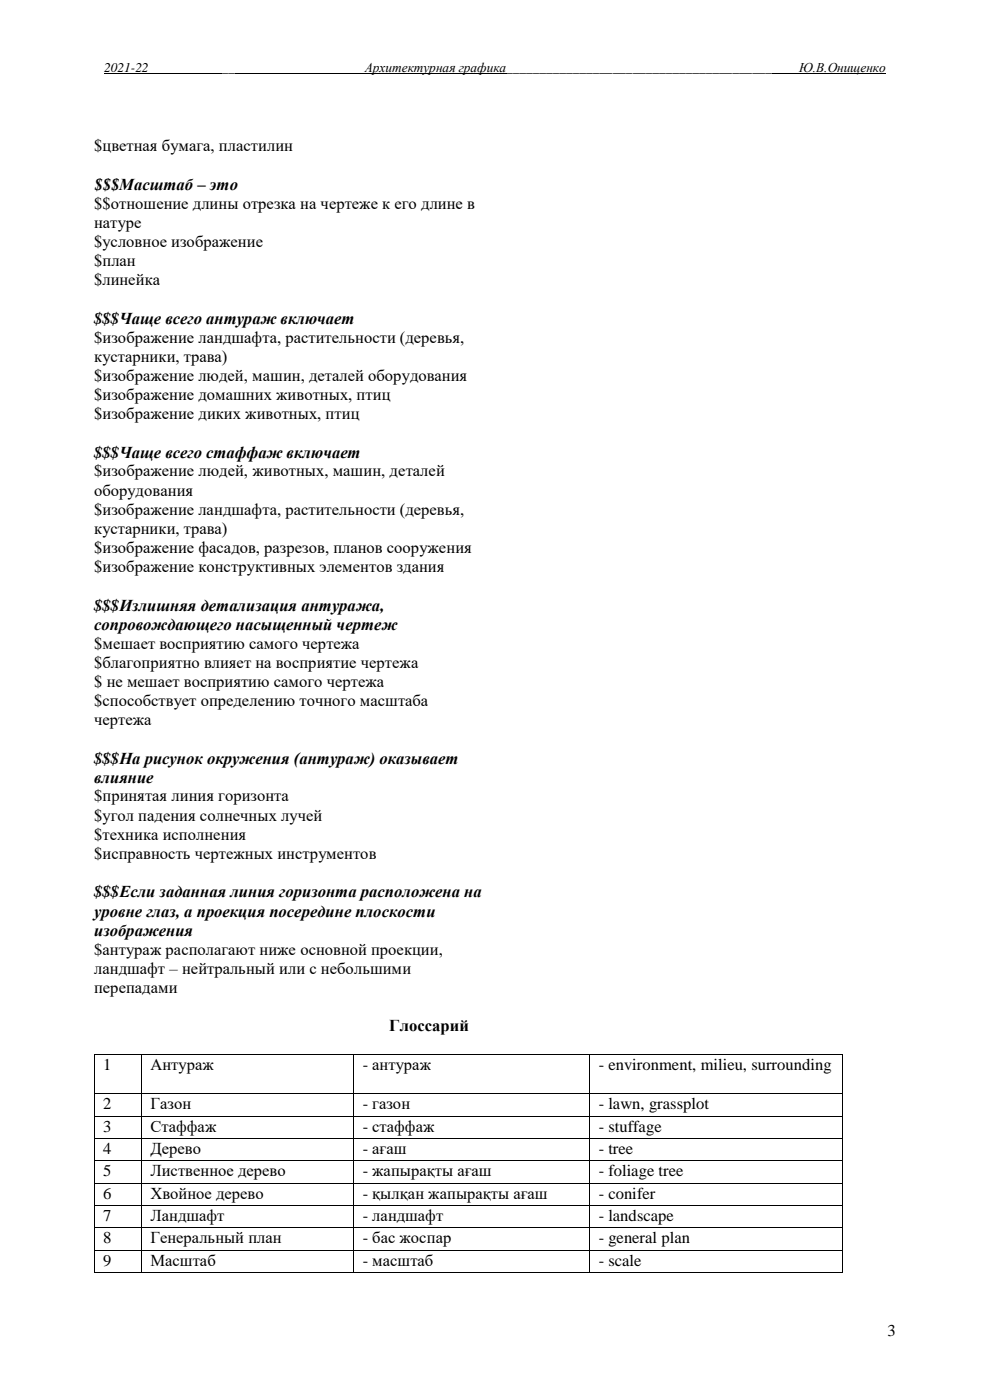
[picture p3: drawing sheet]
<svg xmlns="http://www.w3.org/2000/svg" width="210mm" height="297mm" viewBox="0 0 210 297" stroke-linecap="round" stroke-linejoin="round" font-family="sans-serif">
<defs><g id="words">
<g font-size="3.5">
<text x="20" y="32.1">$цветная бумага, пластилин</text>
<text x="20" y="40.3">$$$Масштаб – это</text>
<text x="20" y="44.3">$$отношение длины отрезка на чертеже к его длине в</text>
<text x="20" y="48.4">натуре</text>
<text x="20" y="52.4">$условное изображение</text>
<text x="20" y="56.4">$план</text>
<text x="20" y="60.5">$линейка</text>
<text x="20" y="68.7">$$$Чаще всего антураж включает</text>
<text x="20" y="72.7">$изображение ландшафта, растительности (деревья,</text>
<text x="20" y="76.7">кустарники, трава)</text>
<text x="20" y="80.8">$изображение людей, машин, деталей оборудования</text>
<text x="20" y="84.8">$изображение домашних животных, птиц</text>
<text x="20" y="88.9">$изображение диких животных, птиц</text>
<text x="20" y="97.1">$$$Чаще всего стаффаж включает</text>
<text x="20" y="101.1">$изображение людей, животных, машин, деталей</text>
<text x="20" y="105.1">оборудования</text>
<text x="20" y="109.2">$изображение ландшафта, растительности (деревья,</text>
<text x="20" y="113.3">кустарники, трава)</text>
<text x="20" y="117.3">$изображение фасадов, разрезов, планов сооружения</text>
<text x="20" y="121.3">$изображение конструктивных элементов здания</text>
<text x="20" y="129.6">$$$Излишняя детализация антуража,</text>
<text x="20" y="133.6">сопровождающего насыщенный чертеж</text>
<text x="20" y="137.6">$мешает восприятию самого чертежа</text>
<text x="20" y="141.7">$благоприятно влияет на восприятие чертежа</text>
<text x="20" y="145.7">$ не мешает восприятию самого чертежа</text>
<text x="20" y="149.8">$способствует определению точного масштаба</text>
<text x="20" y="153.8">чертежа</text>
<text x="20" y="162">$$$На рисунок окружения (антураж) оказывает</text>
<text x="20" y="166.1">влияние</text>
<text x="20" y="170">$принятая линия горизонта</text>
<text x="20" y="174.1">$угол падения солнечных лучей</text>
<text x="20" y="178.2">$техника исполнения</text>
<text x="20" y="182.2">$исправность чертежных инструментов</text>
<text x="20" y="190.4">$$$Если заданная линия горизонта расположена на</text>
<text x="20" y="194.5">уровне глаз, а проекция посередине плоскости</text>
<text x="20" y="198.5">изображения</text>
<text x="20" y="202.5">$антураж располагают ниже основной проекции,</text>
<text x="20" y="206.6">ландшафт – нейтральный или с небольшими</text>
<text x="20" y="210.6">перепадами</text>
<text x="82.6" y="218.8">Глоссарий</text>
<text x="21.9" y="227">1</text>
<text x="31.9" y="227">Антураж</text>
<text x="76.9" y="227">- антураж</text>
<text x="127" y="227">- environment, milieu, surrounding</text>
<text x="21.9" y="235.3">2</text>
<text x="31.9" y="235.3">Газон</text>
<text x="76.9" y="235.3">- газон</text>
<text x="127" y="235.3">- lawn, grassplot</text>
<text x="21.9" y="240.1">3</text>
<text x="21.9" y="244.8">4</text>
<text x="31.9" y="240.1">Стаффаж</text>
<text x="31.9" y="244.8">Дерево</text>
<text x="76.9" y="240.1">- стаффаж</text>
<text x="76.9" y="244.8">- ағаш</text>
<text x="127" y="240.1">- stuffage</text>
<text x="127" y="244.8">- tree</text>
<text x="21.9" y="249.5">5</text>
<text x="31.9" y="249.5">Лиственное дерево</text>
<text x="76.9" y="249.5">- жапырақты ағаш</text>
<text x="127" y="249.5">- foliage tree</text>
<text x="21.9" y="254.3">6</text>
<text x="31.9" y="254.3">Хвойное дерево</text>
<text x="76.9" y="254.3">- қылқан жапырақты ағаш</text>
<text x="127" y="254.3">- conifer</text>
<text x="21.9" y="259">7</text>
<text x="21.9" y="263.8">8</text>
<text x="31.9" y="259">Ландшафт</text>
<text x="31.9" y="263.8">Генеральный план</text>
<text x="76.9" y="259">- ландшафт</text>
<text x="76.9" y="263.8">- бас жоспар</text>
<text x="127" y="259">- landscape</text>
<text x="127" y="263.8">- general plan</text>
<text x="21.9" y="268.5">9</text>
<text x="31.9" y="268.5">Масштаб</text>
<text x="76.9" y="268.5">- масштаб</text>
<text x="127" y="268.5">- scale</text>
<text x="188.2" y="283.5">3</text>
</g>
<g font-size="2.8">
<text x="22.1" y="15.2">2021-22</text>
<text x="47" y="15.2">__</text>
<text x="77.4" y="15.2">Архитектурная графика________________________________________</text>
<text x="169.5" y="15.2">Ю.В.Онищенко</text>
</g>
</g></defs>
<g fill="none" stroke="#000" stroke-width=".21">
<path d="M22.1 15.6h24.9M49.9 15.6h57.5M163.9 15.6h24M20 223.9v8.1M20 232.1v4.6M20 236.9v4.6M20.1 223.8h9.8M20.1 232.1h9.8M20.1 236.8h9.8M30 223.9v8.1M30 232.1v4.6M30 236.9v4.6"/>
<path d="M30.1 223.8h44.8M30.1 232.1h44.8M30.1 236.8h44.8M75 223.9v8.1M75 232.1v4.6M75 236.9v4.6M75.1 223.8h49.9M75.1 232.1h49.9M75.1 236.8h49.9M125.1 223.9v8.1M125.1 232.1v4.6M125.1 236.9v4.6"/>
<path d="M125.2 223.8h53.5M125.2 232.1h53.5M125.2 236.8h53.5M178.8 223.9v8.1M178.8 232.1v4.6M178.8 236.9v4.6M20 241.6v4.6M20 246.4v4.5M20 251.1v4.6M20 255.9v4.5M20.1 241.5h9.8M20.1 246.3h9.8"/>
<path d="M20.1 251h9.8M20.1 255.8h9.8M30 241.6v4.6M30 246.4v4.5M30 251.1v4.6M30 255.9v4.5M30.1 241.5h44.8M30.1 246.3h44.8M30.1 251h44.8M30.1 255.8h44.8M75 241.6v4.6M75 246.4v4.5"/>
<path d="M75 251.1v4.6M75 255.9v4.5M75.1 241.5h49.9M75.1 246.3h49.9M75.1 251h49.9M75.1 255.8h49.9M125.1 241.6v4.6M125.1 246.4v4.5M125.1 251.1v4.6M125.1 255.9v4.5M125.2 241.5h53.5M125.2 246.3h53.5"/>
<path d="M125.2 251h53.5M125.2 255.8h53.5M178.8 241.6v4.6M178.8 246.4v4.5M178.8 251.1v4.6M178.8 255.9v4.5M20 260.6v4.6M20 265.3v4.7M20.1 260.5h9.8M20.1 265.3h9.8M20.1 270h9.8M30 260.6v4.6"/>
<path d="M30 265.3v4.7M30.1 260.5h44.8M30.1 265.3h44.8M30.1 270h44.8M75 260.6v4.6M75 265.3v4.7M75.1 260.5h49.9M75.1 265.3h49.9M75.1 270h49.9M125.1 260.6v4.6M125.1 265.3v4.7M125.2 260.5h53.5"/>
<path d="M125.2 265.3h53.5M125.2 270h53.5M178.8 260.6v4.6M178.8 265.3v4.7"/>
</g>
<g fill="#000">
<path d="M19.9 223.7h.2v.2h-.2z" fill-rule="evenodd"/>
<path d="M19.9 223.7h.2v.2h-.2z" fill-rule="evenodd"/>
<path d="M19.9 232h.2v.1h-.2z" fill-rule="evenodd"/>
<path d="M19.9 236.7h.2v.2h-.2z" fill-rule="evenodd"/>
<path d="M29.9 223.7h.2v.2h-.2z" fill-rule="evenodd"/>
<path d="M29.9 232h.2v.1h-.2z" fill-rule="evenodd"/>
<path d="M29.9 236.7h.2v.2h-.2z" fill-rule="evenodd"/>
<path d="M74.9 223.7h.2v.2h-.2z" fill-rule="evenodd"/>
<path d="M74.9 232h.2v.1h-.2z" fill-rule="evenodd"/>
<path d="M74.9 236.7h.2v.2h-.2z" fill-rule="evenodd"/>
<path d="M125 223.7h.2v.2h-.2z" fill-rule="evenodd"/>
<path d="M125 232h.2v.1h-.2z" fill-rule="evenodd"/>
<path d="M125 236.7h.2v.2h-.2z" fill-rule="evenodd"/>
<path d="M178.7 223.7h.2v.2h-.2z" fill-rule="evenodd"/>
<path d="M178.7 223.7h.2v.2h-.2z" fill-rule="evenodd"/>
<path d="M178.7 232h.2v.1h-.2z" fill-rule="evenodd"/>
<path d="M178.7 236.7h.2v.2h-.2z" fill-rule="evenodd"/>
<path d="M19.9 241.5h.2v.1h-.2z" fill-rule="evenodd"/>
<path d="M19.9 246.2h.2v.2h-.2z" fill-rule="evenodd"/>
<path d="M19.9 250.9h.2v.2h-.2z" fill-rule="evenodd"/>
<path d="M19.9 255.7h.2v.2h-.2z" fill-rule="evenodd"/>
<path d="M29.9 241.5h.2v.1h-.2z" fill-rule="evenodd"/>
<path d="M29.9 246.2h.2v.2h-.2z" fill-rule="evenodd"/>
<path d="M29.9 250.9h.2v.2h-.2z" fill-rule="evenodd"/>
<path d="M29.9 255.7h.2v.2h-.2z" fill-rule="evenodd"/>
<path d="M74.9 241.5h.2v.1h-.2z" fill-rule="evenodd"/>
<path d="M74.9 246.2h.2v.2h-.2z" fill-rule="evenodd"/>
<path d="M74.9 250.9h.2v.2h-.2z" fill-rule="evenodd"/>
<path d="M74.9 255.7h.2v.2h-.2z" fill-rule="evenodd"/>
<path d="M125 241.5h.2v.1h-.2z" fill-rule="evenodd"/>
<path d="M125 246.2h.2v.2h-.2z" fill-rule="evenodd"/>
<path d="M125 250.9h.2v.2h-.2z" fill-rule="evenodd"/>
<path d="M125 255.7h.2v.2h-.2z" fill-rule="evenodd"/>
<path d="M178.7 241.5h.2v.1h-.2z" fill-rule="evenodd"/>
<path d="M178.7 246.2h.2v.2h-.2z" fill-rule="evenodd"/>
<path d="M178.7 250.9h.2v.2h-.2z" fill-rule="evenodd"/>
<path d="M178.7 255.7h.2v.2h-.2z" fill-rule="evenodd"/>
<path d="M19.9 260.4h.2v.2h-.2z" fill-rule="evenodd"/>
<path d="M19.9 265.2h.2v.1h-.2z" fill-rule="evenodd"/>
<path d="M19.9 270h.2v.1h-.2z" fill-rule="evenodd"/>
<path d="M19.9 270h.2v.1h-.2z" fill-rule="evenodd"/>
<path d="M29.9 260.4h.2v.2h-.2z" fill-rule="evenodd"/>
<path d="M29.9 265.2h.2v.1h-.2z" fill-rule="evenodd"/>
<path d="M29.9 270h.2v.1h-.2z" fill-rule="evenodd"/>
<path d="M74.9 260.4h.2v.2h-.2z" fill-rule="evenodd"/>
<path d="M74.9 265.2h.2v.1h-.2z" fill-rule="evenodd"/>
<path d="M74.9 270h.2v.1h-.2z" fill-rule="evenodd"/>
<path d="M125 260.4h.2v.2h-.2z" fill-rule="evenodd"/>
<path d="M125 265.2h.2v.1h-.2z" fill-rule="evenodd"/>
<path d="M125 270h.2v.1h-.2z" fill-rule="evenodd"/>
<path d="M178.7 260.4h.2v.2h-.2z" fill-rule="evenodd"/>
<path d="M178.7 265.2h.2v.1h-.2z" fill-rule="evenodd"/>
<path d="M178.7 270h.2v.1h-.2z" fill-rule="evenodd"/>
<path d="M178.7 270h.2v.1h-.2z" fill-rule="evenodd"/>
</g>
<use href="#words"/>
</svg>
